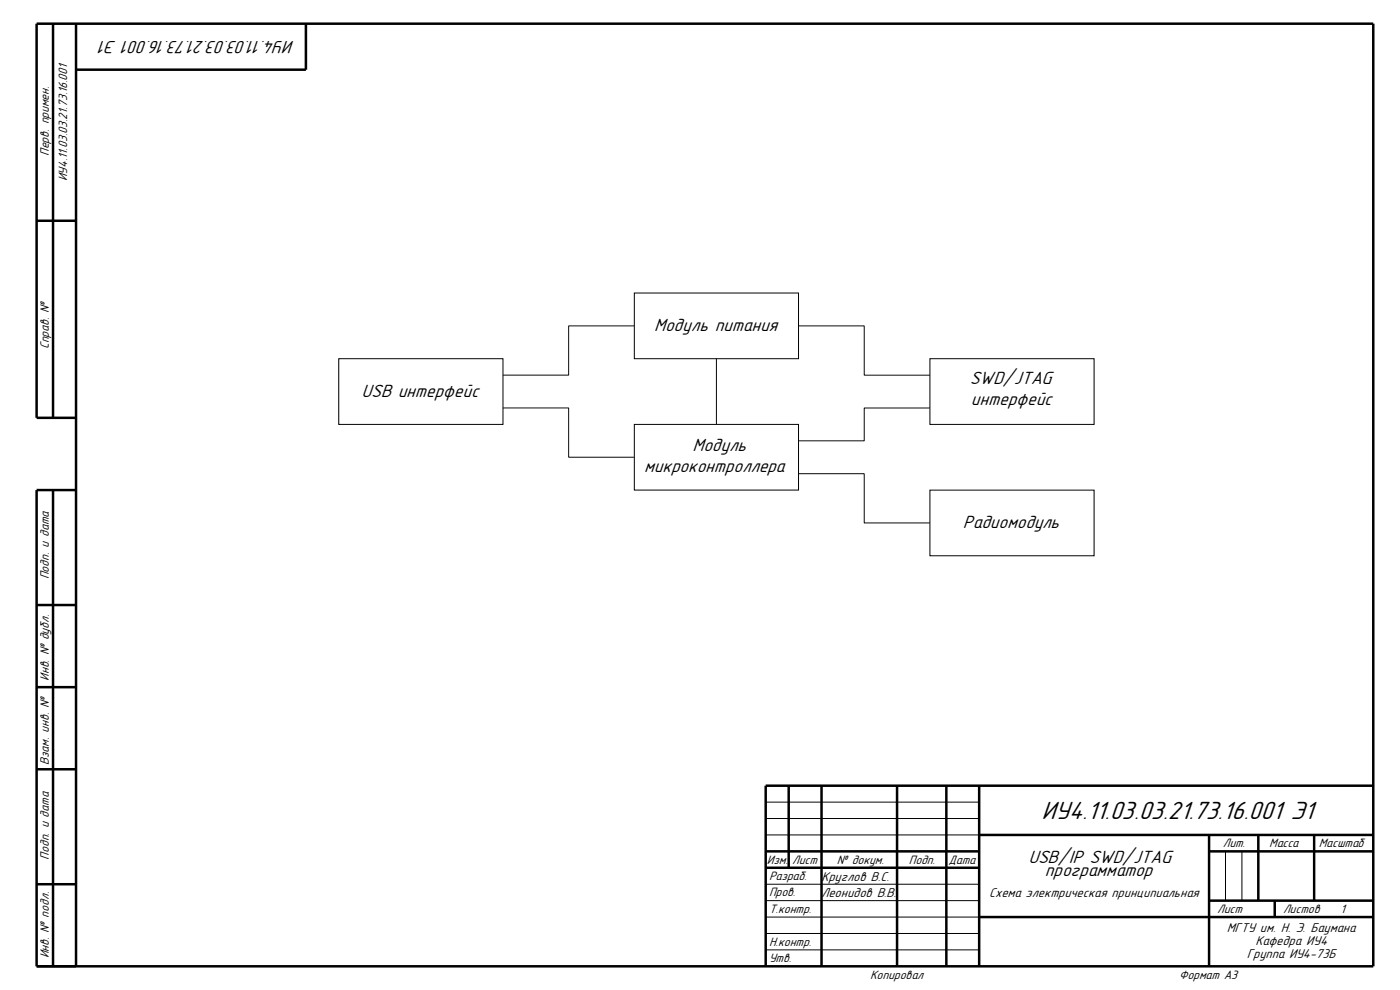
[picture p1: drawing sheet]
<svg xmlns="http://www.w3.org/2000/svg" width="297mm" height="210mm" viewBox="0 0 297 210" stroke-linecap="round" stroke-linejoin="round" font-family="sans-serif">
<defs><g id="words">
<text font-size="5.6" x="221" y="173.7">ИУ4.11.03.03.21.73.16.001 Э1</text>
<g font-size="4">
<text x="62.4" y="8.6" transform="rotate(-180 62.4 8.6)">ИУ4.11.03.03.21.73.16.001 Э1</text>
<text x="138.8" y="70.2">Модуль питания</text>
<text x="205.7" y="81.5">SWD/JTAG</text>
<text x="76.7" y="84.2">USB интерфейс</text>
<text x="206" y="85.9">интерфейс</text>
<text x="146.9" y="95.7">Модуль</text>
<text x="136.7" y="100.1">микроконтроллера</text>
<text x="204.3" y="112.1">Радиомодуль</text>
<text x="218.2" y="183.1">USB/IP SWD/JTAG</text>
<text x="221.7" y="185.9">программатор</text>
</g>
<g font-size="2.9">
<text x="174.3" y="186.9">Круглов В.С.</text>
<text x="174.3" y="190.4">Леонидов В.В.</text>
<text x="209.8" y="190.4">Схема электрическая принципиальная</text>
<text x="260.3" y="197.7">МГТУ им. Н. Э. Баумана</text>
<text x="264.5" y="203.2">Группа ИУ4-73Б</text>
<text x="266.3" y="200.4">Кафедра ИУ4</text>
</g>
<g font-size="2.7">
<text x="10.4" y="33.1" transform="rotate(-90 10.4 33.1)">Перв. примен.</text>
<text x="14.2" y="38.4" transform="rotate(-90 14.2 38.4)">ИУ4.11.03.03.21.73.16.001</text>
<text x="10.4" y="74.1" transform="rotate(-90 10.4 74.1)">Справ. №</text>
<text x="10.4" y="122.8" transform="rotate(-90 10.4 122.8)">Подп. и дата</text>
<text x="10.4" y="144.4" transform="rotate(-90 10.4 144.4)">Инв. № дубл.</text>
<text x="10.4" y="162.2" transform="rotate(-90 10.4 162.2)">Взам. инв. №</text>
<text x="259.4" y="179.7">Лит.</text>
<text x="269.2" y="179.7">Масса</text>
<text x="279.8" y="179.7">Масштаб</text>
<text x="10.4" y="182.4" transform="rotate(-90 10.4 182.4)">Подп. и дата</text>
<text x="162.7" y="183.2">Изм.</text>
<text x="168.1" y="183.2">Лист</text>
<text x="177.5" y="183.2">№ докум.</text>
<text x="192.8" y="183.2">Подп.</text>
<text x="201.2" y="183.2">Дата</text>
<text x="163.2" y="186.7">Разраб.</text>
<text x="163.2" y="190.2">Пров.</text>
<text x="163.2" y="193.7">Т.контр.</text>
<text x="258.2" y="193.7">Лист</text>
<text x="272.2" y="193.7">Листов</text>
<text x="284.4" y="193.7">1</text>
<text x="10.4" y="203.2" transform="rotate(-90 10.4 203.2)">Инв. № подл.</text>
<text x="163.2" y="200.6">Н.контр.</text>
<text x="163.2" y="204.1">Утв.</text>
<text x="184.6" y="207.6">Копировал</text>
<text x="250.1" y="207.6">Формат А3</text>
</g>
</g></defs>
<g fill="none" stroke="#000" stroke-width=".53">
<path d="M11.3 5v83.6M16.1 5v200M64.9 5v9.8h-48.8M7.8 46.8h8.3M16.1 88.6h-8.3v-83.6h283.5v200h-283.5v-101h8.3M11.3 104v101M7.8 128.3h8.3M7.8 145.8h8.3M7.8 163.2h8.3M167.3 166.7v17.4M174.3 166.7v38.3M190.3 166.7v38.3"/>
<path d="M200.8 166.7v38.3M207.7 177.1h83.6M207.7 166.7v38.3M256.5 177.1v27.9M267 177.1v14M278.8 177.1v14M291.3 166.7h-128.9v38.3M7.8 187.6h8.3M162.4 180.6h45.3M162.4 184.1h45.3M207.7 194.5h83.6M256.5 180.6h34.8"/>
<path d="M256.5 191.1h34.8M270.4 191.1v3.4"/>
</g>
<g fill="none" stroke="#000" stroke-width=".21">
<path d="M71.9 76.1h34.8v13.9h-34.8zM134.6 62.2h34.8v13.9h-34.8zM197.3 76.1h34.8v13.9h-34.8zM134.6 90h34.8v14h-34.8zM197.3 104h34.8v13.9h-34.8zM162.4 177.1h45.3M162.4 170.2h45.3M162.4 173.6h45.3M162.4 198h45.3M162.4 191.1h45.3M162.4 194.5h45.3M162.4 187.6h45.3"/>
<path d="M260 180.6v10.5M263.5 180.6v10.5M162.4 201.5h45.3"/>
</g>
<path d="M134.6 69.1h-14v10.5h-13.9M152 76.1v13.9M169.4 69.1h13.9v10.5h14M106.7 86.5h13.9v10.5h14M197.3 86.6h-14v6.9h-13.9M169.4 100.5h13.9v10.4h14" fill="none" stroke="#0e0e0e" stroke-width=".21"/>
<use href="#words"/>
</svg>
